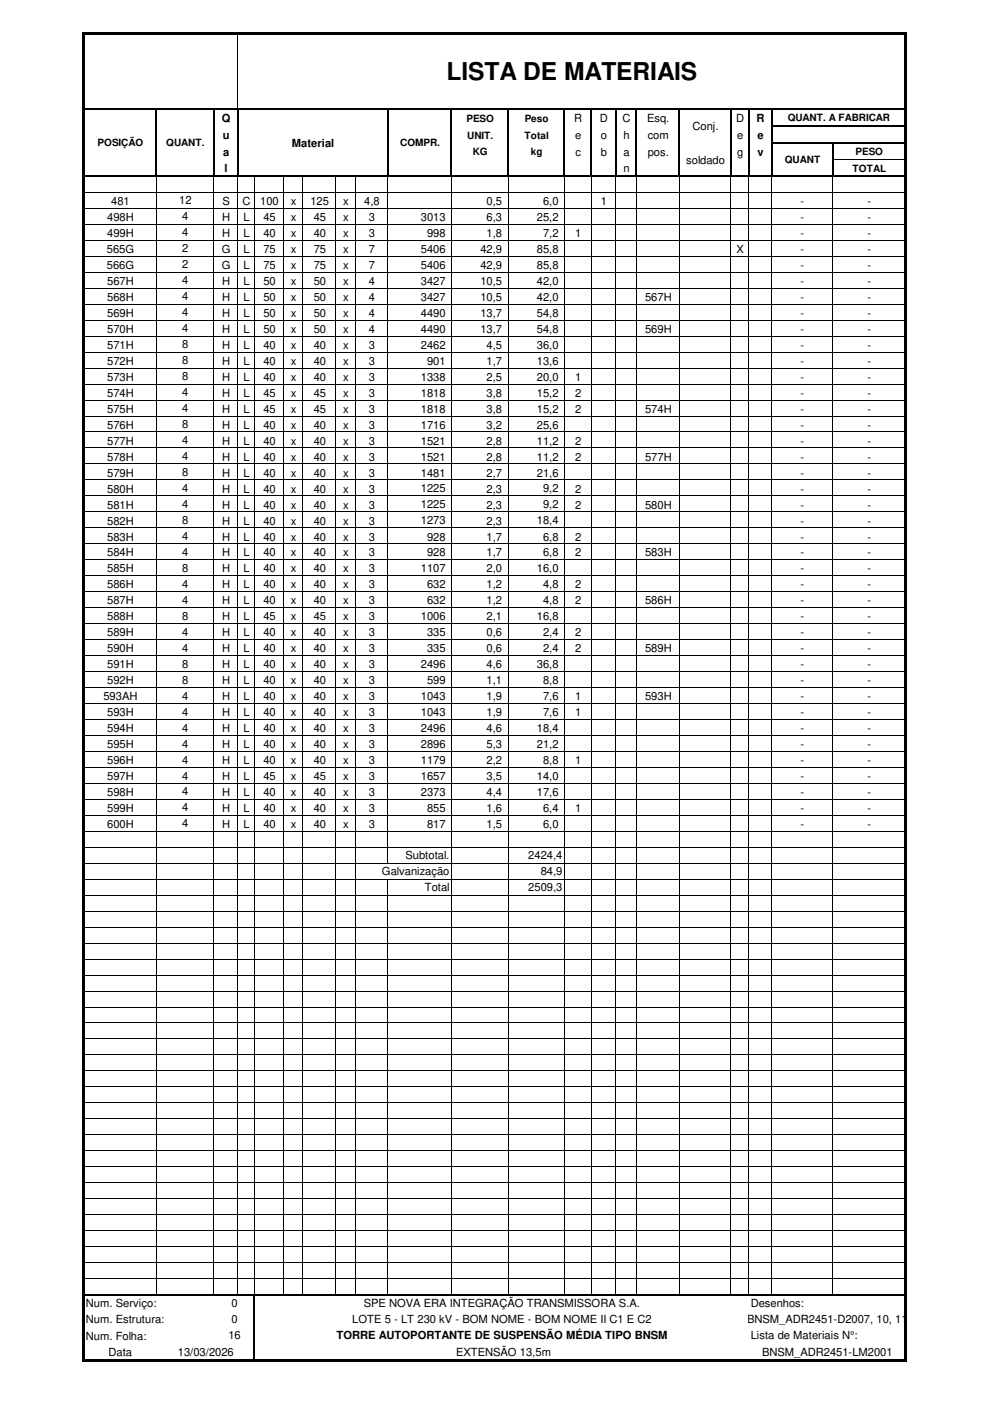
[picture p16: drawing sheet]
<svg xmlns="http://www.w3.org/2000/svg" width="210mm" height="297mm" viewBox="0 0 210 297" stroke-linecap="round" stroke-linejoin="round" font-family="sans-serif">
<defs><g id="words">
<text font-size="5.2" x="94.7" y="17">LISTA DE MATERIAIS</text>
<g font-size="2.4">
<text x="47" y="25.9">Q</text>
<text x="47.2" y="29.5">u</text>
<text x="121.8" y="25.9">R</text>
<text x="122" y="29.5">e</text>
<text x="127.2" y="25.9">D</text>
<text x="127.4" y="29.5">o</text>
<text x="132" y="25.9">C</text>
<text x="132.2" y="29.5">h</text>
<text x="137.2" y="25.9">Esq.</text>
<text x="137.3" y="29.5">com</text>
<text x="146.9" y="27.6">Conj.</text>
<text x="156.1" y="25.9">D</text>
<text x="156.3" y="29.5">e</text>
<text x="160.4" y="25.9">R</text>
<text x="160.6" y="29.5">e</text>
<text x="47.3" y="33">a</text>
<text x="61.9" y="31.1">Material</text>
<text x="122" y="33">c</text>
<text x="127.4" y="33">b</text>
<text x="132.2" y="33">a</text>
<text x="137.3" y="33">pos.</text>
<text x="145.5" y="34.7">soldado</text>
<text x="156.3" y="33">g</text>
<text x="160.6" y="33">v</text>
<text x="47.6" y="36.4">l</text>
<text x="132.2" y="36.4">n</text>
<text x="22.7" y="46.9">498H</text>
<text x="23.6" y="43.5">481</text>
<text x="38" y="43.3">12</text>
<text x="38.7" y="46.7">4</text>
<text x="47.1" y="46.9">H</text>
<text x="47.2" y="43.5">S</text>
<text x="51.4" y="43.5">C</text>
<text x="51.6" y="46.9">L</text>
<text x="55.2" y="43.5">100</text>
<text x="55.8" y="46.9">45</text>
<text x="61.7" y="43.5">x</text>
<text x="61.7" y="46.9">x</text>
<text x="65.8" y="43.5">125</text>
<text x="66.5" y="46.9">45</text>
<text x="72.7" y="43.5">x</text>
<text x="72.7" y="46.9">x</text>
<text x="77.2" y="43.5">4,8</text>
<text x="78.2" y="46.9">3</text>
<text x="89.2" y="46.9">3013</text>
<text x="103.2" y="43.5">0,5</text>
<text x="103.2" y="46.9">6,3</text>
<text x="113.8" y="46.9">25,2</text>
<text x="115.1" y="43.5">6,0</text>
<text x="127.4" y="43.5">1</text>
<text x="169.8" y="43.5">-</text>
<text x="169.8" y="46.9">-</text>
<text x="183.9" y="43.5">-</text>
<text x="183.9" y="46.9">-</text>
<text x="22.6" y="53.6">565G</text>
<text x="22.7" y="50.2">499H</text>
<text x="38.7" y="50.1">4</text>
<text x="38.7" y="53.5">2</text>
<text x="47" y="53.6">G</text>
<text x="47.1" y="50.2">H</text>
<text x="51.6" y="50.2">L</text>
<text x="51.6" y="53.6">L</text>
<text x="55.8" y="50.2">40</text>
<text x="55.8" y="53.6">75</text>
<text x="61.7" y="50.2">x</text>
<text x="61.7" y="53.6">x</text>
<text x="66.5" y="50.2">40</text>
<text x="66.5" y="53.6">75</text>
<text x="72.7" y="50.2">x</text>
<text x="72.7" y="53.6">x</text>
<text x="78.2" y="50.2">3</text>
<text x="78.2" y="53.6">7</text>
<text x="89.2" y="53.6">5406</text>
<text x="90.6" y="50.2">998</text>
<text x="101.9" y="53.6">42,9</text>
<text x="103.2" y="50.2">1,8</text>
<text x="113.8" y="53.6">85,8</text>
<text x="115.1" y="50.2">7,2</text>
<text x="122" y="50.2">1</text>
<text x="156.2" y="53.6">X</text>
<text x="169.8" y="50.2">-</text>
<text x="169.8" y="53.6">-</text>
<text x="183.9" y="53.6">-</text>
<text x="183.9" y="50.2">-</text>
<text x="22.6" y="57">566G</text>
<text x="38.7" y="56.9">2</text>
<text x="47" y="57">G</text>
<text x="51.6" y="57">L</text>
<text x="55.8" y="57">75</text>
<text x="61.7" y="57">x</text>
<text x="66.5" y="57">75</text>
<text x="72.7" y="57">x</text>
<text x="78.2" y="57">7</text>
<text x="89.2" y="57">5406</text>
<text x="101.9" y="57">42,9</text>
<text x="113.8" y="57">85,8</text>
<text x="169.8" y="57">-</text>
<text x="183.9" y="57">-</text>
<text x="22.7" y="60.4">567H</text>
<text x="22.7" y="63.8">568H</text>
<text x="38.7" y="60.3">4</text>
<text x="38.7" y="63.7">4</text>
<text x="47.1" y="60.4">H</text>
<text x="47.1" y="63.8">H</text>
<text x="51.6" y="60.4">L</text>
<text x="51.6" y="63.8">L</text>
<text x="55.8" y="60.4">50</text>
<text x="55.8" y="63.8">50</text>
<text x="61.7" y="60.4">x</text>
<text x="61.7" y="63.8">x</text>
<text x="66.5" y="60.4">50</text>
<text x="66.5" y="63.8">50</text>
<text x="72.7" y="60.4">x</text>
<text x="72.7" y="63.8">x</text>
<text x="78.2" y="60.4">4</text>
<text x="78.2" y="63.8">4</text>
<text x="89.2" y="60.4">3427</text>
<text x="89.2" y="63.8">3427</text>
<text x="101.9" y="60.4">10,5</text>
<text x="101.9" y="63.8">10,5</text>
<text x="113.8" y="60.4">42,0</text>
<text x="113.8" y="63.8">42,0</text>
<text x="136.8" y="63.8">567H</text>
<text x="169.8" y="60.4">-</text>
<text x="169.8" y="63.8">-</text>
<text x="183.9" y="60.4">-</text>
<text x="183.9" y="63.8">-</text>
<text x="22.7" y="67.2">569H</text>
<text x="22.7" y="70.6">570H</text>
<text x="38.7" y="67.1">4</text>
<text x="38.7" y="70.4">4</text>
<text x="47.1" y="67.2">H</text>
<text x="47.1" y="70.6">H</text>
<text x="51.6" y="67.2">L</text>
<text x="51.6" y="70.6">L</text>
<text x="55.8" y="67.2">50</text>
<text x="55.8" y="70.6">50</text>
<text x="61.7" y="67.2">x</text>
<text x="61.7" y="70.6">x</text>
<text x="66.5" y="67.2">50</text>
<text x="66.5" y="70.6">50</text>
<text x="72.7" y="67.2">x</text>
<text x="72.7" y="70.6">x</text>
<text x="78.2" y="67.2">4</text>
<text x="78.2" y="70.6">4</text>
<text x="89.2" y="67.2">4490</text>
<text x="89.2" y="70.6">4490</text>
<text x="101.9" y="67.2">13,7</text>
<text x="101.9" y="70.6">13,7</text>
<text x="113.8" y="67.2">54,8</text>
<text x="113.8" y="70.6">54,8</text>
<text x="136.8" y="70.6">569H</text>
<text x="169.8" y="67.2">-</text>
<text x="169.8" y="70.6">-</text>
<text x="183.9" y="67.2">-</text>
<text x="183.9" y="70.6">-</text>
<text x="22.7" y="74">571H</text>
<text x="22.7" y="77.3">572H</text>
<text x="38.7" y="73.8">8</text>
<text x="38.7" y="77.2">8</text>
<text x="47.1" y="74">H</text>
<text x="47.1" y="77.3">H</text>
<text x="51.6" y="74">L</text>
<text x="51.6" y="77.3">L</text>
<text x="55.8" y="74">40</text>
<text x="55.8" y="77.3">40</text>
<text x="61.7" y="74">x</text>
<text x="61.7" y="77.3">x</text>
<text x="66.5" y="74">40</text>
<text x="66.5" y="77.3">40</text>
<text x="72.7" y="74">x</text>
<text x="72.7" y="77.3">x</text>
<text x="78.2" y="74">3</text>
<text x="78.2" y="77.3">3</text>
<text x="89.2" y="74">2462</text>
<text x="90.6" y="77.3">901</text>
<text x="103.2" y="74">4,5</text>
<text x="103.2" y="77.3">1,7</text>
<text x="113.8" y="74">36,0</text>
<text x="113.8" y="77.3">13,6</text>
<text x="169.8" y="74">-</text>
<text x="169.8" y="77.3">-</text>
<text x="183.9" y="74">-</text>
<text x="183.9" y="77.3">-</text>
<text x="22.7" y="80.7">573H</text>
<text x="38.7" y="80.6">8</text>
<text x="38.7" y="84">4</text>
<text x="47.1" y="80.7">H</text>
<text x="51.6" y="80.7">L</text>
<text x="55.8" y="80.7">40</text>
<text x="61.7" y="80.7">x</text>
<text x="66.5" y="80.7">40</text>
<text x="72.7" y="80.7">x</text>
<text x="78.2" y="80.7">3</text>
<text x="89.2" y="80.7">1338</text>
<text x="103.2" y="80.7">2,5</text>
<text x="113.8" y="80.7">20,0</text>
<text x="122" y="80.7">1</text>
<text x="169.8" y="80.7">-</text>
<text x="183.9" y="80.7">-</text>
<text x="22.7" y="84.1">574H</text>
<text x="22.7" y="87.5">575H</text>
<text x="38.7" y="87.4">4</text>
<text x="47.1" y="84.1">H</text>
<text x="47.1" y="87.5">H</text>
<text x="51.6" y="84.1">L</text>
<text x="51.6" y="87.5">L</text>
<text x="55.8" y="84.1">45</text>
<text x="55.8" y="87.5">45</text>
<text x="61.7" y="84.1">x</text>
<text x="61.7" y="87.5">x</text>
<text x="66.5" y="84.1">45</text>
<text x="66.5" y="87.5">45</text>
<text x="72.7" y="84.1">x</text>
<text x="72.7" y="87.5">x</text>
<text x="78.2" y="84.1">3</text>
<text x="78.2" y="87.5">3</text>
<text x="89.2" y="84.1">1818</text>
<text x="89.2" y="87.5">1818</text>
<text x="103.2" y="84.1">3,8</text>
<text x="103.2" y="87.5">3,8</text>
<text x="113.8" y="84.1">15,2</text>
<text x="113.8" y="87.5">15,2</text>
<text x="122" y="84.1">2</text>
<text x="122" y="87.5">2</text>
<text x="136.8" y="87.5">574H</text>
<text x="169.8" y="84.1">-</text>
<text x="169.8" y="87.5">-</text>
<text x="183.9" y="84.1">-</text>
<text x="183.9" y="87.5">-</text>
<text x="22.7" y="90.9">576H</text>
<text x="22.7" y="94.3">577H</text>
<text x="38.7" y="90.8">8</text>
<text x="38.7" y="94.1">4</text>
<text x="47.1" y="90.9">H</text>
<text x="47.1" y="94.3">H</text>
<text x="51.6" y="90.9">L</text>
<text x="51.6" y="94.3">L</text>
<text x="55.8" y="90.9">40</text>
<text x="55.8" y="94.3">40</text>
<text x="61.7" y="90.9">x</text>
<text x="61.7" y="94.3">x</text>
<text x="66.5" y="90.9">40</text>
<text x="66.5" y="94.3">40</text>
<text x="72.7" y="90.9">x</text>
<text x="72.7" y="94.3">x</text>
<text x="78.2" y="90.9">3</text>
<text x="78.2" y="94.3">3</text>
<text x="89.2" y="90.9">1716</text>
<text x="89.2" y="94.3">1521</text>
<text x="103.2" y="90.9">3,2</text>
<text x="103.2" y="94.3">2,8</text>
<text x="113.8" y="90.9">25,6</text>
<text x="113.8" y="94.3">11,2</text>
<text x="122" y="94.3">2</text>
<text x="169.8" y="94.3">-</text>
<text x="169.8" y="90.9">-</text>
<text x="183.9" y="94.3">-</text>
<text x="183.9" y="90.9">-</text>
<text x="22.7" y="97.7">578H</text>
<text x="22.7" y="101">579H</text>
<text x="38.7" y="97.5">4</text>
<text x="38.7" y="100.9">8</text>
<text x="47.1" y="97.7">H</text>
<text x="47.1" y="101">H</text>
<text x="51.6" y="97.7">L</text>
<text x="51.6" y="101">L</text>
<text x="55.8" y="97.7">40</text>
<text x="55.8" y="101">40</text>
<text x="61.7" y="97.7">x</text>
<text x="61.7" y="101">x</text>
<text x="66.5" y="97.7">40</text>
<text x="66.5" y="101">40</text>
<text x="72.7" y="97.7">x</text>
<text x="72.7" y="101">x</text>
<text x="78.2" y="97.7">3</text>
<text x="78.2" y="101">3</text>
<text x="89.2" y="97.7">1521</text>
<text x="89.2" y="101">1481</text>
<text x="103.2" y="97.7">2,8</text>
<text x="103.2" y="101">2,7</text>
<text x="113.8" y="97.7">11,2</text>
<text x="113.8" y="101">21,6</text>
<text x="122" y="97.7">2</text>
<text x="136.8" y="97.7">577H</text>
<text x="169.8" y="97.7">-</text>
<text x="169.8" y="101">-</text>
<text x="183.9" y="97.7">-</text>
<text x="183.9" y="101">-</text>
<text x="22.7" y="107.8">581H</text>
<text x="22.7" y="104.4">580H</text>
<text x="38.7" y="107.7">4</text>
<text x="38.7" y="104.3">4</text>
<text x="47.1" y="107.8">H</text>
<text x="47.1" y="104.4">H</text>
<text x="51.6" y="107.8">L</text>
<text x="51.6" y="104.4">L</text>
<text x="55.8" y="107.8">40</text>
<text x="55.8" y="104.4">40</text>
<text x="61.7" y="107.8">x</text>
<text x="61.7" y="104.4">x</text>
<text x="66.5" y="107.8">40</text>
<text x="66.5" y="104.4">40</text>
<text x="72.7" y="107.8">x</text>
<text x="72.7" y="104.4">x</text>
<text x="78.2" y="107.8">3</text>
<text x="78.2" y="104.4">3</text>
<text x="89.2" y="107.7">1225</text>
<text x="89.2" y="104.3">1225</text>
<text x="103.2" y="107.8">2,3</text>
<text x="103.2" y="104.4">2,3</text>
<text x="115.1" y="107.7">9,2</text>
<text x="115.1" y="104.3">9,2</text>
<text x="122" y="107.8">2</text>
<text x="122" y="104.4">2</text>
<text x="136.8" y="107.8">580H</text>
<text x="169.8" y="104.4">-</text>
<text x="169.8" y="107.8">-</text>
<text x="183.9" y="104.4">-</text>
<text x="183.9" y="107.8">-</text>
<text x="22.7" y="111.2">582H</text>
<text x="38.7" y="111.1">8</text>
<text x="47.1" y="111.2">H</text>
<text x="51.6" y="111.2">L</text>
<text x="55.8" y="111.2">40</text>
<text x="61.7" y="111.2">x</text>
<text x="66.5" y="111.2">40</text>
<text x="72.7" y="111.2">x</text>
<text x="78.2" y="111.2">3</text>
<text x="89.2" y="111.1">1273</text>
<text x="103.2" y="111.2">2,3</text>
<text x="113.8" y="111.1">18,4</text>
<text x="169.8" y="111.2">-</text>
<text x="183.9" y="111.2">-</text>
<text x="22.7" y="114.6">583H</text>
<text x="22.7" y="118">584H</text>
<text x="38.7" y="114.5">4</text>
<text x="38.7" y="117.9">4</text>
<text x="47.1" y="114.6">H</text>
<text x="47.1" y="118">H</text>
<text x="51.6" y="114.6">L</text>
<text x="51.6" y="118">L</text>
<text x="55.8" y="114.6">40</text>
<text x="55.8" y="118">40</text>
<text x="61.7" y="114.6">x</text>
<text x="61.7" y="118">x</text>
<text x="66.5" y="114.6">40</text>
<text x="66.5" y="118">40</text>
<text x="72.7" y="114.6">x</text>
<text x="72.7" y="118">x</text>
<text x="78.2" y="114.6">3</text>
<text x="78.2" y="118">3</text>
<text x="90.6" y="114.6">928</text>
<text x="90.6" y="118">928</text>
<text x="103.2" y="114.6">1,7</text>
<text x="103.2" y="118">1,7</text>
<text x="115.1" y="114.6">6,8</text>
<text x="115.1" y="118">6,8</text>
<text x="122" y="114.6">2</text>
<text x="122" y="118">2</text>
<text x="136.8" y="118">583H</text>
<text x="169.8" y="114.6">-</text>
<text x="169.8" y="118">-</text>
<text x="183.9" y="114.6">-</text>
<text x="183.9" y="118">-</text>
<text x="22.7" y="121.4">585H</text>
<text x="22.7" y="124.8">586H</text>
<text x="38.7" y="121.2">8</text>
<text x="38.7" y="124.6">4</text>
<text x="47.1" y="121.4">H</text>
<text x="47.1" y="124.8">H</text>
<text x="51.6" y="121.4">L</text>
<text x="51.6" y="124.8">L</text>
<text x="55.8" y="121.4">40</text>
<text x="55.8" y="124.8">40</text>
<text x="61.7" y="121.4">x</text>
<text x="61.7" y="124.8">x</text>
<text x="66.5" y="121.4">40</text>
<text x="66.5" y="124.8">40</text>
<text x="72.7" y="121.4">x</text>
<text x="72.7" y="124.8">x</text>
<text x="78.2" y="121.4">3</text>
<text x="78.2" y="124.8">3</text>
<text x="89.2" y="121.4">1107</text>
<text x="90.6" y="124.8">632</text>
<text x="103.2" y="121.4">2,0</text>
<text x="103.2" y="124.8">1,2</text>
<text x="113.8" y="121.4">16,0</text>
<text x="115.1" y="124.8">4,8</text>
<text x="122" y="124.8">2</text>
<text x="169.8" y="124.8">-</text>
<text x="169.8" y="121.4">-</text>
<text x="183.9" y="121.4">-</text>
<text x="183.9" y="124.8">-</text>
<text x="22.7" y="128.1">587H</text>
<text x="22.7" y="131.5">588H</text>
<text x="38.7" y="128">4</text>
<text x="38.7" y="131.4">8</text>
<text x="47.1" y="128.1">H</text>
<text x="47.1" y="131.5">H</text>
<text x="51.6" y="128.1">L</text>
<text x="51.6" y="131.5">L</text>
<text x="55.8" y="128.1">40</text>
<text x="55.8" y="131.5">45</text>
<text x="61.7" y="128.1">x</text>
<text x="61.7" y="131.5">x</text>
<text x="66.5" y="128.1">40</text>
<text x="66.5" y="131.5">45</text>
<text x="72.7" y="128.1">x</text>
<text x="72.7" y="131.5">x</text>
<text x="78.2" y="128.1">3</text>
<text x="78.2" y="131.5">3</text>
<text x="89.2" y="131.5">1006</text>
<text x="90.6" y="128.1">632</text>
<text x="103.2" y="128.1">1,2</text>
<text x="103.2" y="131.5">2,1</text>
<text x="113.8" y="131.5">16,8</text>
<text x="115.1" y="128.1">4,8</text>
<text x="122" y="128.1">2</text>
<text x="136.8" y="128.1">586H</text>
<text x="169.8" y="128.1">-</text>
<text x="169.8" y="131.5">-</text>
<text x="183.9" y="128.1">-</text>
<text x="183.9" y="131.5">-</text>
<text x="22.7" y="134.9">589H</text>
<text x="38.7" y="134.8">4</text>
<text x="47.1" y="134.9">H</text>
<text x="51.6" y="134.9">L</text>
<text x="55.8" y="134.9">40</text>
<text x="61.7" y="134.9">x</text>
<text x="66.5" y="134.9">40</text>
<text x="72.7" y="134.9">x</text>
<text x="78.2" y="134.9">3</text>
<text x="90.6" y="134.9">335</text>
<text x="103.2" y="134.9">0,6</text>
<text x="115.1" y="134.9">2,4</text>
<text x="122" y="134.9">2</text>
<text x="169.8" y="134.9">-</text>
<text x="183.9" y="134.9">-</text>
<text x="22.7" y="138.3">590H</text>
<text x="22.7" y="141.7">591H</text>
<text x="38.7" y="138.2">4</text>
<text x="38.7" y="141.6">8</text>
<text x="47.1" y="138.3">H</text>
<text x="47.1" y="141.7">H</text>
<text x="51.6" y="138.3">L</text>
<text x="51.6" y="141.7">L</text>
<text x="55.8" y="138.3">40</text>
<text x="55.8" y="141.7">40</text>
<text x="61.7" y="138.3">x</text>
<text x="61.7" y="141.7">x</text>
<text x="66.5" y="138.3">40</text>
<text x="66.5" y="141.7">40</text>
<text x="72.7" y="138.3">x</text>
<text x="72.7" y="141.7">x</text>
<text x="78.2" y="138.3">3</text>
<text x="78.2" y="141.7">3</text>
<text x="89.2" y="141.7">2496</text>
<text x="90.6" y="138.3">335</text>
<text x="103.2" y="138.3">0,6</text>
<text x="103.2" y="141.7">4,6</text>
<text x="113.8" y="141.7">36,8</text>
<text x="115.1" y="138.3">2,4</text>
<text x="122" y="138.3">2</text>
<text x="136.8" y="138.3">589H</text>
<text x="169.8" y="138.3">-</text>
<text x="169.8" y="141.7">-</text>
<text x="183.9" y="138.3">-</text>
<text x="183.9" y="141.7">-</text>
<text x="21.9" y="148.5">593AH</text>
<text x="22.7" y="145.1">592H</text>
<text x="38.7" y="144.9">8</text>
<text x="38.7" y="148.3">4</text>
<text x="47.1" y="145.1">H</text>
<text x="47.1" y="148.5">H</text>
<text x="51.6" y="145.1">L</text>
<text x="51.6" y="148.5">L</text>
<text x="55.8" y="145.1">40</text>
<text x="55.8" y="148.5">40</text>
<text x="61.7" y="145.1">x</text>
<text x="61.7" y="148.5">x</text>
<text x="66.5" y="145.1">40</text>
<text x="66.5" y="148.5">40</text>
<text x="72.7" y="145.1">x</text>
<text x="72.7" y="148.5">x</text>
<text x="78.2" y="145.1">3</text>
<text x="78.2" y="148.5">3</text>
<text x="89.2" y="148.5">1043</text>
<text x="90.6" y="145.1">599</text>
<text x="103.2" y="145.1">1,1</text>
<text x="103.2" y="148.5">1,9</text>
<text x="115.1" y="145.1">8,8</text>
<text x="115.1" y="148.5">7,6</text>
<text x="122" y="148.5">1</text>
<text x="136.8" y="148.5">593H</text>
<text x="169.8" y="145.1">-</text>
<text x="169.8" y="148.5">-</text>
<text x="183.9" y="145.1">-</text>
<text x="183.9" y="148.5">-</text>
<text x="22.7" y="151.8">593H</text>
<text x="22.7" y="155.2">594H</text>
<text x="38.7" y="151.7">4</text>
<text x="38.7" y="155.1">4</text>
<text x="47.1" y="151.8">H</text>
<text x="47.1" y="155.2">H</text>
<text x="51.6" y="151.8">L</text>
<text x="51.6" y="155.2">L</text>
<text x="55.8" y="151.8">40</text>
<text x="55.8" y="155.2">40</text>
<text x="61.7" y="151.8">x</text>
<text x="61.7" y="155.2">x</text>
<text x="66.5" y="151.8">40</text>
<text x="66.5" y="155.2">40</text>
<text x="72.7" y="151.8">x</text>
<text x="72.7" y="155.2">x</text>
<text x="78.2" y="151.8">3</text>
<text x="78.2" y="155.2">3</text>
<text x="89.2" y="151.8">1043</text>
<text x="89.2" y="155.2">2496</text>
<text x="103.2" y="151.8">1,9</text>
<text x="103.2" y="155.2">4,6</text>
<text x="113.8" y="155.2">18,4</text>
<text x="115.1" y="151.8">7,6</text>
<text x="122" y="151.8">1</text>
<text x="169.8" y="151.8">-</text>
<text x="169.8" y="155.2">-</text>
<text x="183.9" y="151.8">-</text>
<text x="183.9" y="155.2">-</text>
<text x="22.7" y="158.6">595H</text>
<text x="38.7" y="158.5">4</text>
<text x="38.7" y="161.9">4</text>
<text x="47.1" y="158.6">H</text>
<text x="51.6" y="158.6">L</text>
<text x="55.8" y="158.6">40</text>
<text x="61.7" y="158.6">x</text>
<text x="66.5" y="158.6">40</text>
<text x="72.7" y="158.6">x</text>
<text x="78.2" y="158.6">3</text>
<text x="89.2" y="158.6">2896</text>
<text x="103.2" y="158.6">5,3</text>
<text x="113.8" y="158.6">21,2</text>
<text x="169.8" y="158.6">-</text>
<text x="183.9" y="158.6">-</text>
<text x="22.7" y="162">596H</text>
<text x="22.7" y="165.4">597H</text>
<text x="38.7" y="165.3">4</text>
<text x="47.1" y="162">H</text>
<text x="47.1" y="165.4">H</text>
<text x="51.6" y="162">L</text>
<text x="51.6" y="165.4">L</text>
<text x="55.8" y="162">40</text>
<text x="55.8" y="165.4">45</text>
<text x="61.7" y="162">x</text>
<text x="61.7" y="165.4">x</text>
<text x="66.5" y="162">40</text>
<text x="66.5" y="165.4">45</text>
<text x="72.7" y="162">x</text>
<text x="72.7" y="165.4">x</text>
<text x="78.2" y="162">3</text>
<text x="78.2" y="165.4">3</text>
<text x="89.2" y="162">1179</text>
<text x="89.2" y="165.4">1657</text>
<text x="103.2" y="162">2,2</text>
<text x="103.2" y="165.4">3,5</text>
<text x="113.8" y="165.4">14,0</text>
<text x="115.1" y="162">8,8</text>
<text x="122" y="162">1</text>
<text x="169.8" y="162">-</text>
<text x="169.8" y="165.4">-</text>
<text x="183.9" y="162">-</text>
<text x="183.9" y="165.4">-</text>
<text x="22.7" y="168.8">598H</text>
<text x="22.7" y="172.2">599H</text>
<text x="38.7" y="168.7">4</text>
<text x="38.7" y="172">4</text>
<text x="47.1" y="168.8">H</text>
<text x="47.1" y="172.2">H</text>
<text x="51.6" y="168.8">L</text>
<text x="51.6" y="172.2">L</text>
<text x="55.8" y="168.8">40</text>
<text x="55.8" y="172.2">40</text>
<text x="61.7" y="168.8">x</text>
<text x="61.7" y="172.2">x</text>
<text x="66.5" y="168.8">40</text>
<text x="66.5" y="172.2">40</text>
<text x="72.7" y="168.8">x</text>
<text x="72.7" y="172.2">x</text>
<text x="78.2" y="168.8">3</text>
<text x="78.2" y="172.2">3</text>
<text x="89.2" y="168.8">2373</text>
<text x="90.6" y="172.2">855</text>
<text x="103.2" y="168.8">4,4</text>
<text x="103.2" y="172.2">1,6</text>
<text x="113.8" y="168.8">17,6</text>
<text x="115.1" y="172.2">6,4</text>
<text x="122" y="172.2">1</text>
<text x="169.8" y="172.2">-</text>
<text x="169.8" y="168.8">-</text>
<text x="183.9" y="168.8">-</text>
<text x="183.9" y="172.2">-</text>
<text x="22.7" y="175.6">600H</text>
<text x="38.7" y="175.4">4</text>
<text x="47.1" y="175.6">H</text>
<text x="51.6" y="175.6">L</text>
<text x="55.8" y="175.6">40</text>
<text x="61.7" y="175.6">x</text>
<text x="66.5" y="175.6">40</text>
<text x="72.7" y="175.6">x</text>
<text x="78.2" y="175.6">3</text>
<text x="90.6" y="175.6">817</text>
<text x="103.2" y="175.6">1,5</text>
<text x="115.1" y="175.6">6,0</text>
<text x="169.8" y="175.6">-</text>
<text x="183.9" y="175.6">-</text>
<text x="81" y="185.6">Galvanização</text>
<text x="86" y="182.2">Subtotal.</text>
<text x="112" y="182.2">2424,4</text>
<text x="114.6" y="185.6">84,9</text>
<text x="90" y="189">Total</text>
<text x="112" y="189">2509,3</text>
<text x="18.2" y="277.1">Num. Serviço:</text>
<text x="18.2" y="280.5">Num. Estrutura:</text>
<text x="49.1" y="280.5">0</text>
<text x="49.1" y="277.1">0</text>
<text x="74.7" y="280.5">LOTE 5 - LT 230 kV - BOM NOME - BOM NOME II C1 E C2</text>
<text x="77.1" y="277.1">SPE NOVA ERA INTEGRAÇÃO TRANSMISSORA S.A.</text>
<text x="158.4" y="280.5">BNSM_ADR2451-D2007, 10, 11</text>
<text x="159.2" y="277.1">Desenhos:</text>
<text x="18.2" y="284">Num. Folha:</text>
<text x="23" y="287.5">Data</text>
<text x="37.7" y="287.4">13/03/2026</text>
<text x="48.4" y="283.9">16</text>
<text x="71.3" y="283.9">TORRE AUTOPORTANTE DE SUSPENSÃO MÉDIA TIPO BNSM</text>
<text x="96.7" y="287.4">EXTENSÃO 13,5m</text>
<text x="159.2" y="283.9">Lista de Materiais N°:</text>
<text x="161.6" y="287.4">BNSM_ADR2451-LM2001</text>
</g>
<g font-size="2.1">
<text x="98.9" y="25.8">PESO</text>
<text x="99.1" y="29.4">UNIT.</text>
<text x="111.2" y="29.4">Total</text>
<text x="111.3" y="25.8">Peso</text>
<text x="167" y="25.7">QUANT. A FABRICAR</text>
<text x="20.7" y="31">POSIÇÃO</text>
<text x="35.3" y="31">QUANT.</text>
<text x="84.9" y="31">COMPR.</text>
<text x="100.2" y="32.9">KG</text>
<text x="112.6" y="32.9">kg</text>
<text x="166.4" y="34.6">QUANT</text>
<text x="181.4" y="32.9">PESO</text>
<text x="180.8" y="36.4">TOTAL</text>
</g>
</g></defs>
<g fill="none" stroke="#000" stroke-width=".21">
<path d="M50.4 7.4v15.6M33.1 37.6v236.8M45.3 37.6v236.8M50.4 37.6v236.8M54 37.6v236.8M60.1 37.6v236.8M64.2 37.6v236.8M71.2 37.6v236.8M75.3 37.6v236.8M82.2 37.6v145.5M95.7 37.6v236.8M107.7 37.6v236.8"/>
<path d="M119.7 37.6v236.8M125.3 37.6v236.8M130.6 37.6v236.8M134.9 37.6v236.8M144.1 37.6v236.8M155 37.6v236.8M158.7 37.6v236.8M163.6 37.6v236.8M176.6 37.6v236.8M176.7 33.8h14.9M18.1 40.8h173.5M18.1 44.2h173.5"/>
<path d="M18.1 47.6h173.5M18.1 50.9h173.5M18.1 54.3h173.5M18.1 57.7h173.5M18.1 61.1h173.5M18.1 64.5h173.5M18.1 67.9h173.5M18.1 71.3h173.5M18.1 74.7h173.5M18.1 78h173.5M18.1 81.4h173.5M18.1 84.8h173.5"/>
<path d="M18.1 88.2h173.5M18.1 91.6h173.5M18.1 95h173.5M18.1 98.4h173.5M18.1 101.7h173.5M18.1 105.1h173.5M18.1 108.5h173.5M18.1 111.9h173.5M18.1 115.3h173.5M18.1 118.7h173.5M18.1 122.1h173.5M18.1 125.5h173.5"/>
<path d="M18.1 128.8h173.5M18.1 132.2h173.5M18.1 135.6h173.5M18.1 139h173.5M18.1 142.4h173.5M18.1 145.8h173.5M18.1 149.2h173.5M18.1 152.5h173.5M18.1 155.9h173.5M18.1 159.3h173.5M18.1 162.7h173.5M18.1 166.1h173.5"/>
<path d="M18.1 169.5h173.5M18.1 172.9h173.5M18.1 176.3h173.5M18.1 179.6h173.5M18.1 183h173.5M18.1 186.4h173.5M18.1 189.8h173.5M18.1 193.2h173.5M18.1 196.6h173.5M18.1 200h173.5M82.2 186.5v87.9M18.1 203.3h173.5"/>
<path d="M18.1 206.7h173.5M18.1 210.1h173.5M18.1 213.5h173.5M18.1 216.9h173.5M18.1 220.3h173.5M18.1 223.7h173.5M18.1 227.1h173.5M18.1 230.4h173.5M18.1 233.8h173.5M18.1 237.2h173.5M18.1 240.6h173.5M18.1 244h173.5"/>
<path d="M18.1 247.4h173.5M18.1 250.8h173.5M18.1 254.1h173.5M18.1 257.5h173.5M18.1 260.9h173.5M18.1 264.3h173.5M18.1 267.7h173.5M18.1 271.1h173.5"/>
</g>
<g fill="none" stroke="#000" stroke-width=".42">
<path d="M18.1 23.2h173.5M18.1 37.4h173.5M33.1 23.4v14.2M45.3 23.4v14.2M50.4 23.4v14.2M82.2 23.4v14.2M95.7 23.4v14.2M107.7 23.4v14.2M119.7 23.4v14.2M125.3 23.4v14.2M130.6 23.4v14.2M134.9 23.4v14.2"/>
<path d="M144.1 23.4v14.2M154.9 23.4v14.2M158.7 23.4v14.2M163.6 23.4v14.2M163.8 26.8h27.8M163.8 30.4h27.8M176.5 30.6v7M18.1 274.7h173.5M53.9 274.9v13.2"/>
</g>
<path d="M18.1 6.9h174.1v.5h-174.1zM17.4 6.9h.7v281.9h-.7zM18.1 288.1h174.1v.7h-174.1zM191.6 7.4h.6v281.4h-.6z" fill="#000"/>
<use href="#words"/>
</svg>
